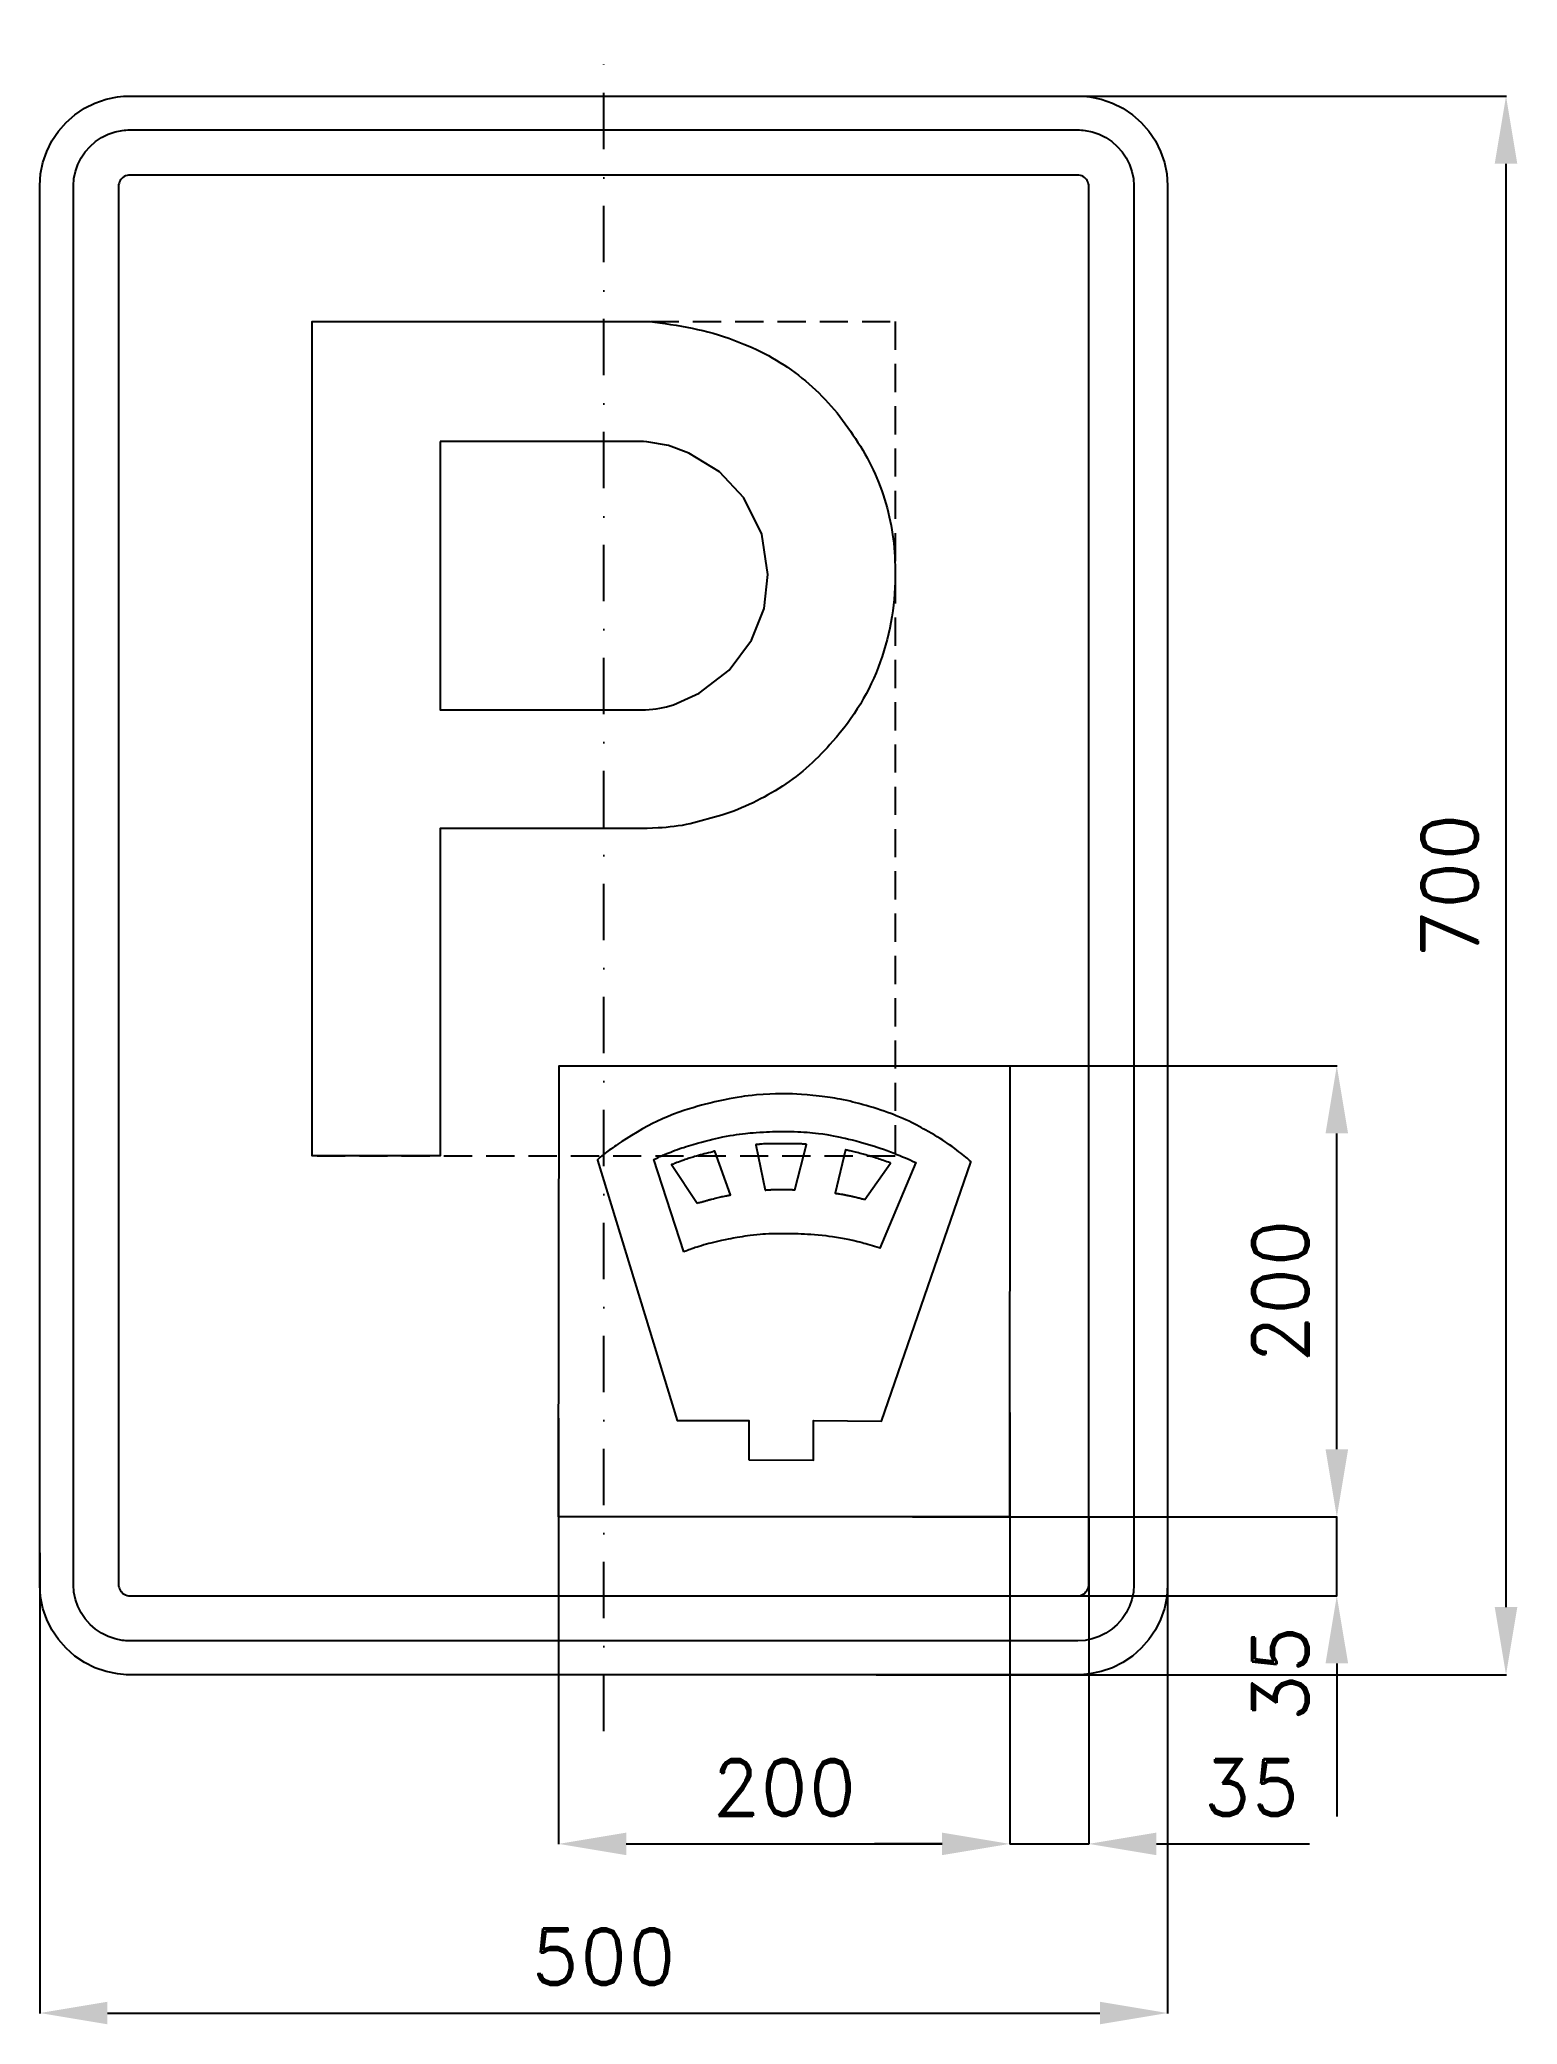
# Model space of a CAD drawing. Header units: millimetres. Extents: x -250 to 405, y -505 to 375.
import ezdxf

# ---------------------------------------------------------------- set-up
doc = ezdxf.new("R2010")
doc.units = ezdxf.units.MM
doc.header["$LTSCALE"] = 5
doc.linetypes.add('ČERCHOVANÁX2', pattern=[2, 1, -0.5, 0, -0.5])
doc.linetypes.add('ČÁRKOVANÁX2', pattern=[1.5, 1, -0.5])
doc.layers.add('Kóty', color=2, linetype='Continuous')
doc.layers.add('Značka', color=7, linetype='Continuous')
doc.styles.get("Standard").update_dxf_attribs({"font": 'romand.shx', "height": 25})
doc.dimstyles.get("Standard").update_dxf_attribs({"dimtxt": 25, "dimasz": 30, "dimexe": 0.18, "dimexo": 0.0625, "dimgap": 12.5, "dimtad": 1, "dimdec": 0, "dimzin": 0, "dimdsep": 46, "dimtxsty": 'Standard', "dimcen": 0.09, "dimadec": 0, "dimazin": 0, "dimtfac": 1, "dimtdec": 0, "dimtofl": 0, "dimtmove": 0, "dimatfit": 3, "dimfxl": 1, "dimtolj": 1, "dimtzin": 0, "dimarcsym": 0})

msp = doc.modelspace()

# ---------------------------------------------------------------- texts
at = {"layer": 'Kóty', "insert": (300, -349.5452), "char_height": 25, "attachment_point": 5, "rotation": 90}
msp.add_mtext('\\A1;35', dxfattribs=at)
at = {"layer": 'Kóty', "insert": (287.1801, -400), "char_height": 25, "attachment_point": 5}
msp.add_mtext('\\A1;35', dxfattribs=at)

# ---------------------------------------------------------------- blocks, each defined once
blk = doc.blocks.new('*D1')
at = {"layer": 'Defpoints', "color": 0, "transparency": 16777216}
for p in [(-20, -236.11), (180, -233.72), (180, -425)]:
    blk.add_point(p, dxfattribs=at)
at = {"layer": 'Kóty', "color": 0, "lineweight": -2, "transparency": 16777216}
for p, q in [((-20, -236.17), (-20, -425.18)), ((180, -233.78), (180, -425.18)), ((10, -425), (150, -425))]:
    blk.add_line(p, q, dxfattribs=at)
at = {"layer": 'Kóty', "color": 0, "transparency": 16777216}
for points in [[(10, -420), (10, -430), (-20, -425)], [(150, -420), (150, -430), (180, -425)]]:
    blk.add_solid(points, dxfattribs=at)
at = {"layer": 'Kóty', "color": 0, "transparency": 16777216, "insert": (80, -400), "char_height": 25, "attachment_point": 5}
blk.add_mtext('\\A1;200', dxfattribs=at)
blk = doc.blocks.new('*D2')
at = {"layer": 'Defpoints', "color": 0, "transparency": 16777216}
for p in [(160, -80), (325, -80), (136.94, -280)]:
    blk.add_point(p, dxfattribs=at)
at = {"layer": 'Kóty', "color": 0, "lineweight": -2, "transparency": 16777216}
for p, q in [((160.06, -80), (325.18, -80)), ((325, -250), (325, -110)), ((137, -280), (325.18, -280))]:
    blk.add_line(p, q, dxfattribs=at)
at = {"layer": 'Kóty', "color": 0, "transparency": 16777216}
for points in [[(320, -110), (330, -110), (325, -80)], [(320, -250), (330, -250), (325, -280)]]:
    blk.add_solid(points, dxfattribs=at)
at = {"layer": 'Kóty', "color": 0, "transparency": 16777216, "insert": (300, -180), "char_height": 25, "attachment_point": 5, "rotation": 90}
blk.add_mtext('\\A1;200', dxfattribs=at)
blk = doc.blocks.new('*D3')
at = {"layer": 'Defpoints', "color": 0, "transparency": 16777216}
for p in [(-250, -295.83), (250, -310), (250, -500)]:
    blk.add_point(p, dxfattribs=at)
at = {"layer": 'Kóty', "color": 0, "lineweight": -2, "transparency": 16777216}
for p, q in [((-250, -295.89), (-250, -500.18)), ((250, -310.06), (250, -500.18)), ((-220, -500), (220, -500))]:
    blk.add_line(p, q, dxfattribs=at)
at = {"layer": 'Kóty', "color": 0, "transparency": 16777216}
for points in [[(-220, -495), (-220, -505), (-250, -500)], [(220, -495), (220, -505), (250, -500)]]:
    blk.add_solid(points, dxfattribs=at)
at = {"layer": 'Kóty', "color": 0, "transparency": 16777216, "insert": (0, -475), "char_height": 25, "attachment_point": 5}
blk.add_mtext('\\A1;500', dxfattribs=at)
blk = doc.blocks.new('*D4')
at = {"layer": 'Defpoints', "color": 0, "transparency": 16777216}
for p in [(137.89, 350), (400, 350), (120.75, -350)]:
    blk.add_point(p, dxfattribs=at)
at = {"layer": 'Kóty', "color": 0, "lineweight": -2, "transparency": 16777216}
for p, q in [((137.95, 350), (400.18, 350)), ((400, -320), (400, 320)), ((120.81, -350), (400.18, -350))]:
    blk.add_line(p, q, dxfattribs=at)
at = {"layer": 'Kóty', "color": 0, "transparency": 16777216}
for points in [[(395, 320), (405, 320), (400, 350)], [(395, -320), (405, -320), (400, -350)]]:
    blk.add_solid(points, dxfattribs=at)
at = {"layer": 'Kóty', "color": 0, "transparency": 16777216, "insert": (375, 0), "char_height": 25, "attachment_point": 5, "rotation": 90}
blk.add_mtext('\\A1;700', dxfattribs=at)

# ---------------------------------------------------------------- dimensions: what is measured, and where the dimension line sits
at = {"layer": 'Kóty'}
for base, p1, p2, picture, middle in [((400, 350), (120.7468, -350), (137.8875, 350), '*D4', (375, 0)), ((325, -80), (136.9406, -280), (160, -80), '*D2', (300, -180))]:
    dim = msp.add_linear_dim(base=base, p1=p1, p2=p2, angle=90, dimstyle='Standard', dxfattribs=at)
    dim.commit()
    dim.dimension.update_dxf_attribs({"geometry": picture, "text_midpoint": middle})
for base, p1, p2, picture, middle in [((180, -425), (-20, -236.1052), (180, -233.716), '*D1', (80, -400)), ((250, -500), (-250, -295.8318), (250, -310), '*D3', (0, -475))]:
    dim = msp.add_linear_dim(base=base, p1=p1, p2=p2, dimstyle='Standard', dxfattribs=at)
    dim.commit()
    dim.dimension.update_dxf_attribs({"geometry": picture, "text_midpoint": middle})

# ---------------------------------------------------------------- linework, layer by layer
at = {"layer": 'Kóty'}
for p, q in [((325, -250), (325, -220)), ((180, -233.716), (180, -425.18)), ((136.9406, -280), (325.18, -280)), ((215, -280), (215, -425.18)), ((138.8188, -315), (325.18, -315)), ((325, -345), (325, -412.8153)), ((150, -425), (120, -425)), ((245, -425), (312.8153, -425))]:
    msp.add_line(p, q, dxfattribs=at)
for points in [[(325, -315), (325, -280)], [(180, -425), (215, -425)]]:
    msp.add_lwpolyline(points, dxfattribs=at)
for points in [[(320, -250), (330, -250), (325, -280)], [(320, -345), (330, -345), (325, -315)], [(150, -420), (150, -430), (180, -425)], [(245, -420), (245, -430), (215, -425)]]:
    msp.add_solid(points, dxfattribs=at)
at = {"layer": 'Značka', "color": 6, "linetype": 'ČERCHOVANÁX2', "ltscale": 5}
msp.add_lwpolyline([(0, -375), (0, 375)], dxfattribs=at)
at = {"layer": 'Značka', "color": 5}
for points in [[(-210, -350), (-210.2, -349.9995), (-210.3, -349.9988, -0.0321716), (-215.5, -349.637), (-220.6, -348.5823), (-225.5, -346.9227), (-230.1, -344.5885), (-234.4, -341.714), (-238.3, -338.2843), (-241.7, -334.4026), (-244.6, -330.0906), (-246.9, -325.4605), (-248.6, -320.5549), (-249.7, -315.4767), (-250, -310.314), (-250, -310.157), (-250, -310), (-250, 310), (-250, 310.157), (-250, 310.314), (-249.6, 315.479), (-248.6, 320.555), (-246.9, 325.464), (-244.6, 330.091), (-241.7, 334.402), (-238.3, 338.284), (-234.4, 341.717), (-230.1, 344.589), (-225.5, 346.906), (-220.6, 348.582), (-215.5, 349.654, -0.0367311), (-210.3, 349.999), (-210.2, 350), (-210, 350), (210, 350), (210.2, 350), (210.3, 349.999, -0.0321716), (215.5, 349.637), (220.6, 348.582), (225.5, 346.923), (230.1, 344.589), (234.4, 341.714), (238.3, 338.284), (241.7, 334.403), (244.6, 330.091), (246.9, 325.46), (248.6, 320.555), (249.7, 315.477), (250, 310.314), (250, 310.157), (250, 310), (250, -310), (250, -310.157), (250, -310.314), (249.6, -315.4791), (248.6, -320.5549), (246.9, -325.4636), (244.6, -330.0906), (241.7, -334.4017), (238.3, -338.2843), (234.4, -341.7172), (230.1, -344.5885), (225.5, -346.9061), (220.6, -348.5823), (215.5, -349.6542, -0.0367341), (210.3, -349.9988), (210.2, -349.9996), (210, -350), (-210, -350)], [(-210, -335), (-210.1, -334.9997), (-210.2, -334.9992, -0.0321601), (-213.4, -334.7731), (-216.6, -334.1139), (-219.7, -333.0767), (-222.6, -331.6178), (-225.3, -329.8212), (-227.7, -327.6777), (-229.8, -325.2516), (-231.6, -322.5566), (-233.1, -319.6628), (-234.1, -316.5968), (-234.8, -313.423), (-235, -310.196), (-235, -310.098), (-235, -310), (-235, 310), (-235, 310.098), (-235, 310.196), (-234.8, 313.424), (-234.1, 316.597), (-233.1, 319.665), (-231.6, 322.557), (-229.8, 325.251), (-227.7, 327.678), (-225.3, 329.823), (-222.6, 331.618), (-219.7, 333.066), (-216.6, 334.114), (-213.4, 334.784, -0.0367287), (-210.2, 334.999), (-210.1, 335), (-210, 335), (210, 335), (210.1, 335), (210.2, 334.999, -0.0321789), (213.4, 334.773), (216.6, 334.114), (219.7, 333.077), (222.6, 331.618), (225.3, 329.821), (227.7, 327.678), (229.8, 325.252), (231.6, 322.557), (233.1, 319.663), (234.1, 316.597), (234.8, 313.423), (235, 310.196), (235, 310.098), (235, 310), (235, -310), (235, -310.098), (235, -310.196), (234.8, -313.424), (234.1, -316.5968), (233.1, -319.6648), (231.6, -322.5566), (229.8, -325.2511), (227.7, -327.6777), (225.3, -329.8233), (222.6, -331.6178), (219.7, -333.0663), (216.6, -334.1139), (213.4, -334.7839), (210.2, -334.9992), (210.1, -334.9997), (210, -335), (-210, -335)], [(-129.2, -119.961), (-129.2, 250.039), (20.5, 250.039), (22.7, 249.754), (24.9, 249.46, -0.0253522), (43.9, 246.011, -0.0429014), (62.2, 240.018, -0.0795989), (89.4, 223.722, -0.0764711), (110.5, 199.742, -0.076941), (124.5, 171.213, -0.075794), (129.2, 139.771, -0.0939876), (122.6, 99.087, -0.0983535), (101.5, 63.844, -0.0732787), (79.2, 43.988, -0.067711), (52.4, 31.122), (38.4, 27.282, -0.0378956), (24.1, 25.495), (21.7, 25.383), (19.3, 25.302), (-72.5, 25.302), (-72.5, -119.961), (-129.2, -119.961)], [(-72.5, 196.89), (-72.5, 77.873), (15.1, 77.873), (16.8, 77.875), (18.6, 77.911, 0.0671521), (30.9, 80.101), (42.4, 85.311), (55.7, 95.396), (65.5, 108.783), (71.1, 122.785), (72.8, 137.844), (70.1, 155.791), (62.1, 171.915), (51.3, 183.454), (37.8, 191.648), (28.7, 195.041), (19.2, 196.697), (17.7, 196.805), (16.3, 196.89), (-72.5, 196.89)], [(64.4, -254.74), (93, -254.815), (93, -237.28), (123.2, -237.632), (162.8, -122.659), (162.7, -122.57), (162.7, -122.481), (162.2, -121.961), (161.6, -121.459), (161.1, -120.966), (160.6, -120.486), (159.8, -119.869), (159.1, -119.267), (158.3, -118.659), (157.5, -118.063), (156.6, -117.357), (155.6, -116.661), (154.5, -115.824), (153.3, -114.998), (152.3, -114.363), (151.4, -113.736), (150.3, -112.975), (149.1, -112.227), (147.9, -111.498), (146.8, -110.781), (145.4, -109.934), (143.9, -109.105), (142.8, -108.481), (141.7, -107.868), (140.8, -107.38), (139.9, -106.899), (138.8, -106.303), (137.7, -105.721), (136.5, -105.15), (135.4, -104.594), (134, -103.947), (132.6, -103.324), (131.1, -102.701), (129.6, -102.101), (128.5, -101.638), (127.3, -101.189), (125.8, -100.645), (124.3, -100.121), (122.8, -99.613), (121.3, -99.121), (119.5, -98.546), (117.7, -97.995), (116.4, -97.627), (115.1, -97.27), (114.1, -96.988), (113.1, -96.713), (111.8, -96.377), (110.5, -96.053), (109.2, -95.741), (107.9, -95.442), (106.3, -95.1), (104.8, -94.786), (103.6, -94.567), (102.4, -94.365), (101.4, -94.21), (100.4, -94.063), (99.2, -93.888), (98, -93.726), (96.8, -93.573), (95.6, -93.431), (94.2, -93.273), (92.7, -93.128), (90.2, -92.896), (87.7, -92.703), (85.7, -92.579), (83.7, -92.489), (81.2, -92.416), (78.7, -92.392, 0.00554818), (76.2, -92.416), (73.7, -92.499), (70.7, -92.672), (67.7, -92.918), (65.8, -93.096), (64, -93.304), (62.5, -93.496), (61.1, -93.709), (59.2, -94.001), (57.4, -94.321), (55.6, -94.666), (53.7, -95.038), (51.5, -95.516), (49.3, -96.018), (47.2, -96.521), (45.1, -97.046), (43.4, -97.487), (41.7, -97.95), (39.6, -98.555), (37.5, -99.194), (35.5, -99.864), (33.4, -100.578), (31, -101.483), (28.6, -102.443), (26.1, -103.518), (23.6, -104.659), (21.6, -105.623), (19.7, -106.637), (17.2, -107.971), (14.8, -109.365), (12.4, -110.844), (10, -112.371), (8.1, -113.579), (6.3, -114.807), (5.6, -115.315), (4.8, -115.825), (4.5, -116.084), (4.1, -116.343), (4, -116.424), (3.8, -116.505), (3.2, -116.967), (2.5, -117.433), (1.9, -117.871), (1.3, -118.314), (0.5, -118.858), (-0.2, -119.415), (-0.8, -119.95), (-1.5, -120.503), (-2.1, -121.045), (-2.7, -121.617), (-2.7, -121.694), (-2.8, -121.772), (32.6, -237.28), (64.4, -237.28), (64.4, -254.74)]]:
    msp.add_lwpolyline(points, format="xyb", dxfattribs=at)
for points in [[(-210, -315), (210, -315), (210, -315), (210, -315), (210.7, -314.955), (211.3, -314.823), (211.9, -314.615), (212.5, -314.324), (213.1, -313.964), (213.5, -313.536), (214, -313.05), (214.3, -312.511), (214.6, -311.933), (214.8, -311.319), (215, -310.685), (215, -310.039), (215, -310.02), (215, -310), (215, 310), (215, 310.02), (215, 310.039), (215, 310.685), (214.8, 311.319), (214.6, 311.933), (214.3, 312.511), (214, 313.05), (213.5, 313.536), (213.1, 313.965), (212.5, 314.324), (211.9, 314.613), (211.3, 314.823), (210.7, 314.957), (210, 315), (210, 315), (210, 315), (-210, 315), (-210, 315), (-210, 315), (-210.7, 314.955), (-211.3, 314.823), (-211.9, 314.615), (-212.5, 314.324), (-213.1, 313.964), (-213.5, 313.536), (-214, 313.05), (-214.3, 312.511), (-214.6, 311.933), (-214.8, 311.319), (-215, 310.685), (-215, 310.039), (-215, 310.02), (-215, 310), (-215, -310), (-215, -310.02), (-215, -310.039), (-215, -310.685), (-214.8, -311.319), (-214.6, -311.933), (-214.3, -312.511), (-214, -313.05), (-213.5, -313.536), (-213.1, -313.965), (-212.5, -314.324), (-211.9, -314.613), (-211.3, -314.823), (-210.7, -314.957), (-210, -315), (-210, -315), (-210, -315)], [(-20, -280), (-19.7, -80), (180, -80), (179.9, -280), (-20, -280)], [(35.5, -162.448), (22.3, -121.563), (22.4, -121.526), (22.5, -121.489), (23, -121.234), (23.5, -120.979), (24, -120.738), (24.5, -120.499), (24.9, -120.264), (25.4, -120.031), (25.8, -119.848), (26.2, -119.668), (26.7, -119.449), (27.2, -119.234), (28.4, -118.714), (29.7, -118.218), (30.7, -117.821), (31.7, -117.441), (32.8, -117.071), (33.8, -116.714), (34.7, -116.435), (35.5, -116.161), (36.6, -115.825), (37.6, -115.496), (39.6, -114.891), (41.6, -114.307), (43.3, -113.833), (45, -113.375), (46.7, -112.936), (48.4, -112.518), (49.7, -112.199), (51.1, -111.899), (52.8, -111.549), (54.5, -111.224), (56.1, -110.945), (57.6, -110.688), (58.9, -110.491), (60.2, -110.311), (61.6, -110.145), (62.9, -109.994), (63.9, -109.884), (65, -109.782), (66.3, -109.668), (67.6, -109.566), (69.2, -109.449), (70.8, -109.348), (72.2, -109.277), (73.5, -109.22), (74.9, -109.173), (76.2, -109.139), (77.3, -109.119), (78.4, -109.106), (79.7, -109.1), (81.1, -109.105), (82.8, -109.128), (84.5, -109.172), (86, -109.223), (87.4, -109.29), (88.8, -109.373), (90.2, -109.474), (91.4, -109.566), (92.5, -109.672), (93.9, -109.823), (95.3, -109.992), (97.1, -110.227), (98.9, -110.493), (100.4, -110.74), (101.8, -111.011), (103.3, -111.3), (104.8, -111.608), (106, -111.866), (107.1, -112.136), (108.6, -112.488), (110.1, -112.849), (112, -113.321), (113.9, -113.81), (115.4, -114.236), (117, -114.683), (118.5, -115.147), (120.1, -115.63), (121.3, -116.03), (122.6, -116.445), (124.1, -116.983), (125.6, -117.541), (127.2, -118.125), (128.7, -118.728), (130, -119.245), (131.3, -119.776), (132.5, -120.315), (133.8, -120.862), (134.8, -121.304), (135.8, -121.75), (136.9, -122.225), (138, -122.701), (138.2, -122.785), (138.4, -122.869), (122.4, -160.864), (122.3, -160.818), (122.1, -160.772), (121.1, -160.45), (120.1, -160.13), (119.1, -159.828), (118.1, -159.529), (117.1, -159.235), (116.2, -158.947), (115.4, -158.721), (114.6, -158.5), (113.6, -158.232), (112.6, -157.973), (110.5, -157.472), (108.4, -157.02), (106.7, -156.674), (105, -156.358), (103.2, -156.07), (101.4, -155.809), (100, -155.619), (98.6, -155.446), (96.8, -155.253), (95.1, -155.082), (93.4, -154.938), (91.8, -154.812), (90.4, -154.721), (89, -154.644), (87.6, -154.58), (86.2, -154.528), (85.1, -154.494), (84, -154.471), (82.6, -154.455), (81.2, -154.446), (79.5, -154.433), (77.7, -154.432), (76.2, -154.451), (74.7, -154.491), (73.2, -154.547), (71.7, -154.624), (70.5, -154.699), (69.3, -154.79), (67.9, -154.925), (66.4, -155.082), (65, -155.242), (63.7, -155.42), (62.6, -155.581), (61.4, -155.753), (60.3, -155.934), (59.2, -156.126), (58.3, -156.285), (57.4, -156.45), (56.3, -156.665), (55.2, -156.883), (53.8, -157.168), (52.3, -157.461), (51.1, -157.717), (49.9, -157.986), (48.7, -158.268), (47.5, -158.564), (46.6, -158.811), (45.6, -159.072), (44.4, -159.416), (43.3, -159.774), (42.3, -160.062), (41.4, -160.359), (40.6, -160.617), (39.9, -160.883), (39.1, -161.154), (38.3, -161.431), (37.7, -161.654), (37.1, -161.88), (36.4, -162.121), (35.8, -162.363), (35.7, -162.405), (35.5, -162.448)], [(41.4, -140.898), (41.4, -140.884), (41.5, -140.87), (41.8, -140.769), (42.2, -140.669), (42.5, -140.574), (42.9, -140.478), (43.2, -140.383), (43.6, -140.287), (43.9, -140.211), (44.2, -140.135), (44.5, -140.039), (44.9, -139.944), (45.2, -139.842), (45.6, -139.74), (45.9, -139.656), (46.2, -139.571), (46.5, -139.487), (46.8, -139.403), (47.1, -139.335), (47.3, -139.267), (47.6, -139.182), (47.9, -139.098), (48.7, -138.904), (49.4, -138.719), (50.1, -138.565), (50.7, -138.412), (51.3, -138.263), (51.9, -138.119), (52.4, -138.007), (52.9, -137.899), (53.6, -137.773), (54.2, -137.649), (54.4, -137.6), (54.7, -137.551), (54.9, -137.51), (55.1, -137.469), (55.3, -137.43), (55.5, -137.391), (55.7, -137.361), (55.8, -137.332), (56, -137.301), (56.2, -137.273), (56.2, -137.268), (56.2, -137.263), (49.3, -117.859), (49.3, -117.858), (49.3, -117.857), (49, -117.829), (48.7, -118.006), (47.9, -118.262), (47.3, -118.361), (46.4, -118.566), (45.4, -118.841), (44.6, -119.059), (43.8, -119.261), (42.9, -119.506), (42, -119.762), (41.1, -120.002), (40.3, -120.248), (39.7, -120.428), (39.1, -120.612), (38.5, -120.795), (37.9, -120.983), (37.4, -121.148), (36.9, -121.314), (36.2, -121.557), (35.5, -121.806), (34.7, -122.106), (33.9, -122.409), (33.1, -122.666), (32.4, -122.921), (31.8, -123.147), (31.2, -123.374), (30.8, -123.533), (30.3, -123.699), (30.2, -123.745), (30.1, -123.794), (30.1, -123.802), (30.1, -123.811), (30.1, -123.817), (30.1, -123.824), (41.4, -140.898)], [(71.6, -135.076), (71.6, -135.071), (71.7, -135.066), (72.1, -135.034), (72.5, -135.005), (72.8, -134.979), (73.2, -134.956), (73.6, -134.935), (74, -134.916), (74.3, -134.903), (74.5, -134.891), (74.9, -134.879), (75.2, -134.869), (75.2, -134.868), (75.3, -134.866), (75.4, -134.863), (75.5, -134.86), (75.6, -134.853), (75.8, -134.848), (76.2, -134.835), (76.6, -134.825), (77.1, -134.814), (77.6, -134.808), (78.2, -134.804), (78.7, -134.804), (79.1, -134.806), (79.5, -134.81), (80.1, -134.816), (80.6, -134.825), (81.1, -134.839), (81.6, -134.854), (82, -134.865), (82.4, -134.876), (82.8, -134.886), (83.3, -134.897), (83.6, -134.905), (83.9, -134.913), (84.3, -134.922), (84.6, -134.931), (84.7, -134.932), (84.8, -134.934), (89.9, -114.826), (89.9, -114.823), (89.8, -114.819), (89.5, -114.796), (89.3, -114.774), (89, -114.752), (88.7, -114.731), (88.5, -114.71), (88.2, -114.69), (88, -114.674), (87.8, -114.657), (87.5, -114.636), (87.2, -114.616), (86.7, -114.59), (86.2, -114.575), (85.7, -114.564), (85.2, -114.555), (84.8, -114.549), (84.3, -114.545), (84, -114.543), (83.6, -114.542), (83.2, -114.542), (82.8, -114.542), (82.8, -114.542), (82.7, -114.542), (82.6, -114.542), (82.5, -114.542), (82.4, -114.542), (82.2, -114.542), (81.8, -114.542), (81.4, -114.542), (80.9, -114.542), (80.4, -114.542), (79.8, -114.542), (79.3, -114.542), (78.9, -114.542), (78.4, -114.542), (78, -114.542), (77.5, -114.542), (77.5, -114.542), (77.4, -114.542), (77.3, -114.542), (77.2, -114.542), (76.9, -114.542), (76.7, -114.541), (76.2, -114.54), (75.6, -114.54), (74.9, -114.541), (74.2, -114.546), (73.4, -114.556), (72.7, -114.573), (72.1, -114.593), (71.5, -114.619), (70.8, -114.662), (70.1, -114.718), (69.7, -114.746), (69.4, -114.775), (69.2, -114.801), (68.9, -114.827), (68.6, -114.854), (68.4, -114.88), (68.1, -114.901), (67.9, -114.921), (67.7, -114.942), (67.5, -114.962), (67.4, -114.965), (67.4, -114.968), (71.6, -135.076)], [(102.6, -136.484), (102.6, -136.488), (102.6, -136.491), (102.8, -136.514), (103, -136.537), (103.1, -136.558), (103.3, -136.58), (103.4, -136.601), (103.6, -136.622), (103.7, -136.64), (103.8, -136.657), (104, -136.679), (104.2, -136.701), (104.6, -136.767), (105.1, -136.838), (105.4, -136.901), (105.8, -136.967), (106.2, -137.036), (106.6, -137.106), (106.9, -137.164), (107.2, -137.222), (107.5, -137.295), (107.9, -137.371), (108.3, -137.458), (108.7, -137.548), (109.1, -137.622), (109.4, -137.696), (109.8, -137.77), (110.1, -137.844), (110.4, -137.903), (110.6, -137.962), (111, -138.035), (111.3, -138.109), (111.9, -138.236), (112.4, -138.368), (112.8, -138.479), (113.3, -138.59), (113.7, -138.702), (114.2, -138.814), (114.5, -138.902), (114.9, -138.99), (115.3, -139.083), (115.6, -139.174), (115.7, -139.19), (115.8, -139.206), (127.2, -123.113), (127.1, -123.075), (127, -123.037), (126.3, -122.771), (125.5, -122.505), (124.8, -122.254), (124.1, -122.005), (123.4, -121.759), (122.7, -121.517), (122.1, -121.325), (121.5, -121.137), (120.8, -120.909), (120.1, -120.682), (119.2, -120.409), (118.4, -120.14), (117.7, -119.924), (117, -119.714), (116.2, -119.51), (115.5, -119.31), (115, -119.154), (114.4, -119.001), (113.7, -118.815), (112.9, -118.631), (112.3, -118.459), (111.6, -118.29), (111, -118.152), (110.4, -118.018), (109.9, -117.886), (109.3, -117.756), (108.8, -117.653), (108.4, -117.55), (107.9, -117.442), (107.4, -117.335), (107.3, -117.316), (107.2, -117.297), (102.6, -136.484)]]:
    msp.add_lwpolyline(points, dxfattribs=at)
at = {"layer": 'Značka', "color": 6, "linetype": 'ČÁRKOVANÁX2', "ltscale": 2.5}
msp.add_lwpolyline([(-129.192, -120), (-129.192, 250), (129.191, 250), (129.191, -120), (-129.192, -120)], dxfattribs=at)

msp.set_redraw_order([(e.dxf.handle, doc.entitydb.next_handle()) for e in msp.query("TEXT MTEXT ATTDEF DIMENSION ARC_DIMENSION")])  # texts and dimensions are drawn at this point

doc.saveas('drawing.dxf')
